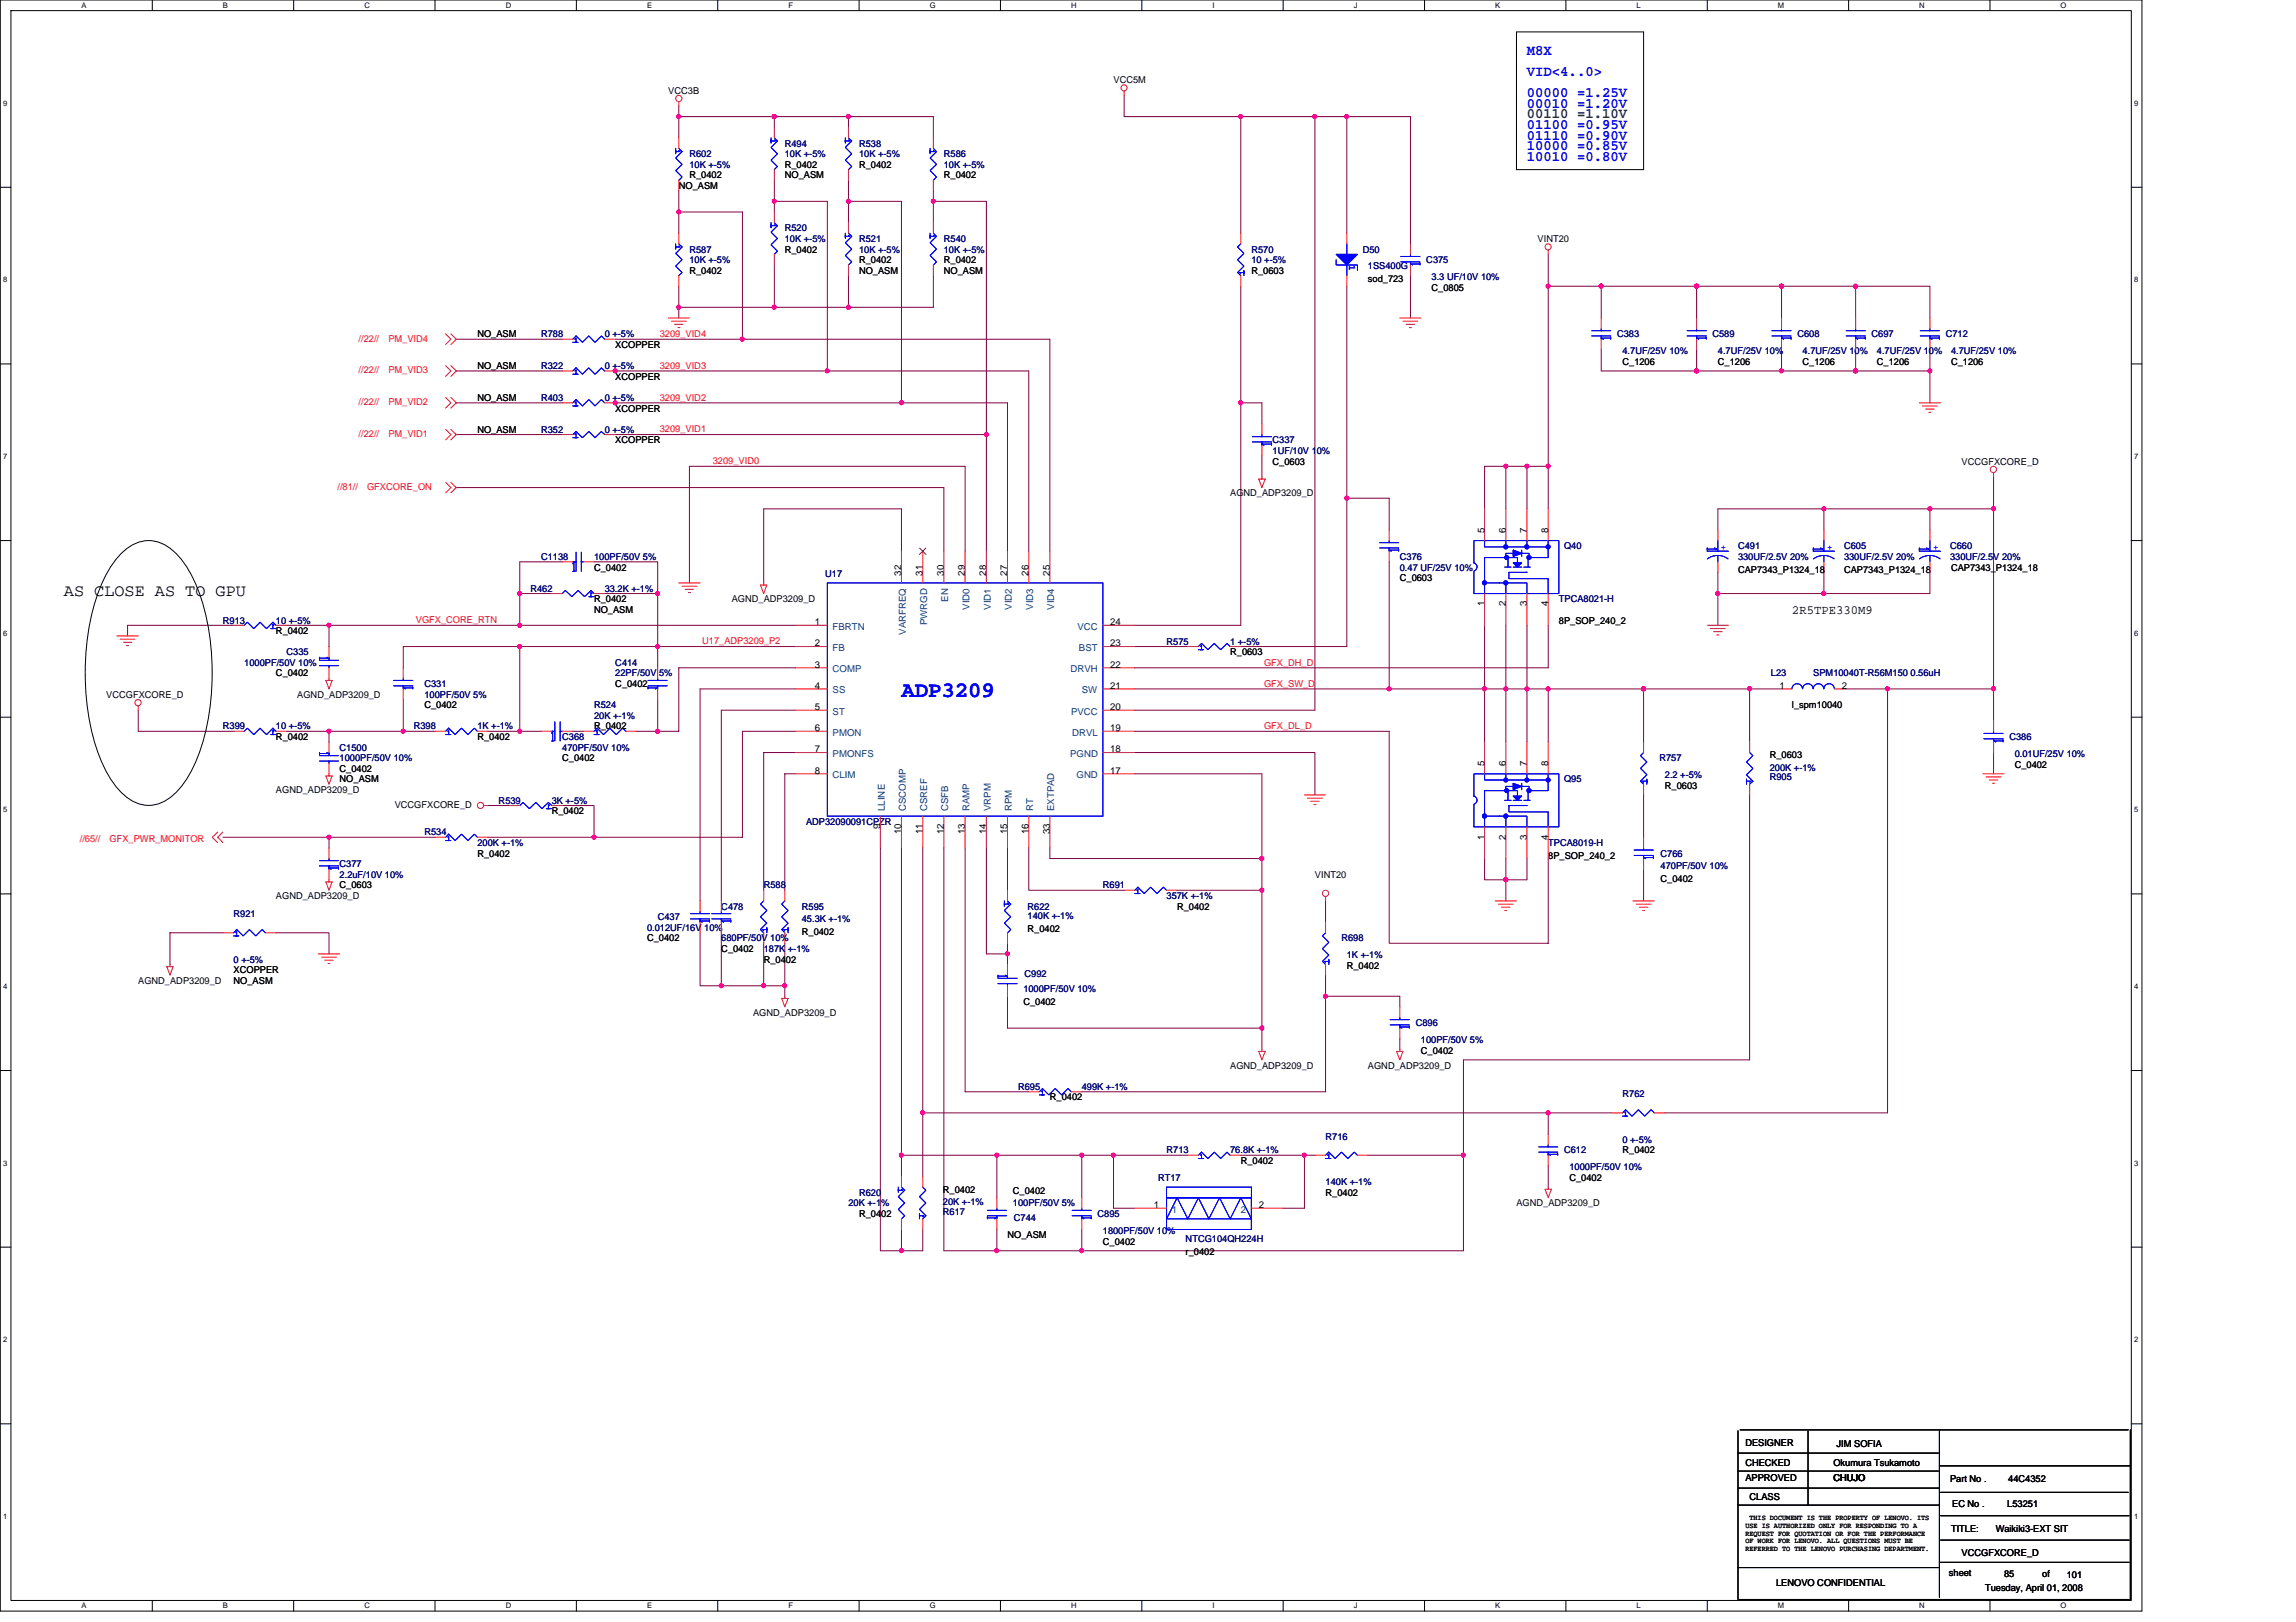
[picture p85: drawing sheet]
<svg xmlns="http://www.w3.org/2000/svg" width="297mm" height="210mm" viewBox="0 0 297 210" stroke-linecap="round" stroke-linejoin="round" font-family="sans-serif">
<defs><g id="words">
<text font-size="2.9" fill="#00f" x="116.6" y="90.2">ADP3209</text>
<text font-size="2.2" x="8.3" y="77.2">AS CLOSE AS TO GPU</text>
<g font-size="1.9" fill="#00f">
<text x="197.5" y="9.8">VID&lt;4..0&gt;</text>
<text x="197.5" y="7.1">M8X</text>
<text x="197.5" y="12.6">00000 =1.25V</text>
<text x="197.5" y="16.7">01100 =0.95V</text>
<text x="197.5" y="13.9">00010 =1.20V</text>
<text x="197.5" y="18.1">01110 =0.90V</text>
<text x="197.5" y="19.5">10000 =0.85V</text>
<text x="197.5" y="20.8">10010 =0.80V</text>
</g>
<text font-size="1.9" fill="#004040" x="197.5" y="15.3">00110 =1.10V</text>
<text font-size="1.6" x="231.8" y="79.5">2R5TPE330M9</text>
<g font-size="1.2">
<text x="144.1" y="10.7">VCC5M</text>
<text x="86.5" y="12.1">VCC3B</text>
<text x="89.2" y="23.1">R_0402</text>
<text x="101.5" y="21.7">R_0402</text>
<text x="101.5" y="23.1">NO_ASM</text>
<text x="111.1" y="21.7">R_0402</text>
<text x="122.1" y="23.1">R_0402</text>
<text x="87.8" y="24.4">NO_ASM</text>
<text x="89.2" y="35.4">R_0402</text>
<text x="101.5" y="32.7">R_0402</text>
<text x="111.1" y="34">R_0402</text>
<text x="111.1" y="35.4">NO_ASM</text>
<text x="122.1" y="34">R_0402</text>
<text x="122.1" y="35.4">NO_ASM</text>
<text x="161.9" y="35.4">R_0603</text>
<text x="198.9" y="31.3">VINT20</text>
<text x="177" y="36.5">sod_723</text>
<text x="185.2" y="37.6">C_0805</text>
<text x="61.8" y="43.6">NO_ASM</text>
<text x="61.8" y="47.8">NO_ASM</text>
<text x="79.6" y="45">XCOPPER</text>
<text x="209.9" y="47.2">C_1206</text>
<text x="222.2" y="47.2">C_1206</text>
<text x="233.2" y="47.2">C_1206</text>
<text x="242.8" y="47.2">C_1206</text>
<text x="252.4" y="47.2">C_1206</text>
<text x="61.8" y="51.9">NO_ASM</text>
<text x="79.6" y="49.1">XCOPPER</text>
<text x="79.6" y="53.3">XCOPPER</text>
<text x="61.8" y="56">NO_ASM</text>
<text x="79.6" y="57.4">XCOPPER</text>
<text x="159.1" y="64.2">AGND_ADP3209_D</text>
<text x="164.6" y="60.1">C_0603</text>
<text x="253.8" y="60.1">VCCGFXCORE_D</text>
<text x="192" y="69" transform="rotate(-90 192 69)">5</text>
<text x="194.8" y="69" transform="rotate(-90 194.8 69)">6</text>
<text x="197.5" y="69" transform="rotate(-90 197.5 69)">7</text>
<text x="200.3" y="69" transform="rotate(-90 200.3 69)">8</text>
<text x="76.9" y="73.8">C_0402</text>
<text x="76.9" y="77.9">R_0402</text>
<text x="94.7" y="77.9">AGND_ADP3209_D</text>
<text x="116.6" y="74.5" transform="rotate(-90 116.6 74.5)">32</text>
<text x="119.4" y="74.5" transform="rotate(-90 119.4 74.5)">31</text>
<text x="122.1" y="74.5" transform="rotate(-90 122.1 74.5)">30</text>
<text x="124.8" y="74.5" transform="rotate(-90 124.8 74.5)">29</text>
<text x="127.6" y="74.5" transform="rotate(-90 127.6 74.5)">28</text>
<text x="130.3" y="74.5" transform="rotate(-90 130.3 74.5)">27</text>
<text x="133.1" y="74.5" transform="rotate(-90 133.1 74.5)">26</text>
<text x="135.8" y="74.5" transform="rotate(-90 135.8 74.5)">25</text>
<text x="181.1" y="75.2">C_0603</text>
<text x="224.9" y="74.1">CAP7343_P1324_18</text>
<text x="238.6" y="74.1">CAP7343_P1324_18</text>
<text x="252.4" y="73.8">CAP7343_P1324_18</text>
<text x="35.7" y="82">R_0402</text>
<text x="76.9" y="79.3">NO_ASM</text>
<text x="105.4" y="80.9">1</text>
<text x="105.4" y="83.7">2</text>
<text x="143.6" y="83.7">23</text>
<text x="143.6" y="80.9">24</text>
<text x="192" y="78.5" transform="rotate(-90 192 78.5)">1</text>
<text x="194.8" y="78.5" transform="rotate(-90 194.8 78.5)">2</text>
<text x="197.5" y="78.5" transform="rotate(-90 197.5 78.5)">3</text>
<text x="200.3" y="78.5" transform="rotate(-90 200.3 78.5)">4</text>
<text x="201.7" y="80.7">8P_SOP_240_2</text>
<text x="35.7" y="87.5">C_0402</text>
<text x="79.6" y="88.9">C_0402</text>
<text x="105.4" y="86.4">3</text>
<text x="105.4" y="89.1">4</text>
<text x="143.6" y="86.4">22</text>
<text x="143.6" y="89.1">21</text>
<text x="159.1" y="84.8">R_0603</text>
<text x="230.2" y="89.1">1</text>
<text x="238.3" y="89.1">2</text>
<text x="13.8" y="90.3">VCCGFXCORE_D</text>
<text x="35.7" y="95.8">R_0402</text>
<text x="38.5" y="90.3">AGND_ADP3209_D</text>
<text x="54.9" y="91.7">C_0402</text>
<text x="61.8" y="95.8">R_0402</text>
<text x="76.9" y="94.4">R_0402</text>
<text x="105.4" y="91.9">5</text>
<text x="105.4" y="94.6">6</text>
<text x="143.6" y="94.6">19</text>
<text x="143.6" y="91.9">20</text>
<text x="231.8" y="91.7">l_spm10040</text>
<text x="43.9" y="99.9">C_0402</text>
<text x="43.9" y="101.3">NO_ASM</text>
<text x="72.7" y="98.5">C_0402</text>
<text x="105.4" y="97.4">7</text>
<text x="105.4" y="100.1">8</text>
<text x="143.6" y="97.4">18</text>
<text x="143.6" y="100.1">17</text>
<text x="192" y="99.2" transform="rotate(-90 192 99.2)">5</text>
<text x="194.8" y="99.2" transform="rotate(-90 194.8 99.2)">6</text>
<text x="197.5" y="99.2" transform="rotate(-90 197.5 99.2)">7</text>
<text x="200.3" y="99.2" transform="rotate(-90 200.3 99.2)">8</text>
<text x="229" y="98.1">R_0603</text>
<text x="260.6" y="99.3">C_0402</text>
<text x="35.7" y="102.6">AGND_ADP3209_D</text>
<text x="51.1" y="104.5">VCCGFXCORE_D</text>
<text x="71.4" y="105.4">R_0402</text>
<text x="113.9" y="107.3" transform="rotate(-90 113.9 107.3)">9</text>
<text x="116.6" y="108" transform="rotate(-90 116.6 108)">10</text>
<text x="119.4" y="108" transform="rotate(-90 119.4 108)">11</text>
<text x="122.1" y="108" transform="rotate(-90 122.1 108)">12</text>
<text x="124.8" y="108" transform="rotate(-90 124.8 108)">13</text>
<text x="127.6" y="108" transform="rotate(-90 127.6 108)">14</text>
<text x="130.3" y="108" transform="rotate(-90 130.3 108)">15</text>
<text x="133.1" y="108" transform="rotate(-90 133.1 108)">16</text>
<text x="135.8" y="108" transform="rotate(-90 135.8 108)">33</text>
<text x="215.4" y="102.1">R_0603</text>
<text x="61.8" y="110.8">R_0402</text>
<text x="170.1" y="113.6">VINT20</text>
<text x="192" y="108.6" transform="rotate(-90 192 108.6)">1</text>
<text x="194.8" y="108.6" transform="rotate(-90 194.8 108.6)">2</text>
<text x="197.5" y="108.6" transform="rotate(-90 197.5 108.6)">3</text>
<text x="200.3" y="108.6" transform="rotate(-90 200.3 108.6)">4</text>
<text x="200.3" y="111.1">8P_SOP_240_2</text>
<text x="35.7" y="116.3">AGND_ADP3209_D</text>
<text x="43.9" y="115">C_0603</text>
<text x="152.3" y="117.7">R_0402</text>
<text x="214.8" y="114.2">C_0402</text>
<text x="30.2" y="125.9">XCOPPER</text>
<text x="83.7" y="121.8">C_0402</text>
<text x="93.3" y="123.2">C_0402</text>
<text x="98.8" y="124.6">R_0402</text>
<text x="103.7" y="121">R_0402</text>
<text x="132.9" y="120.6">R_0402</text>
<text x="174.2" y="125.4">R_0402</text>
<text x="17.9" y="127.3">AGND_ADP3209_D</text>
<text x="30.2" y="127.3">NO_ASM</text>
<text x="97.4" y="131.4">AGND_ADP3209_D</text>
<text x="132.4" y="130">C_0402</text>
<text x="183.8" y="136.4">C_0402</text>
<text x="135.8" y="142.4">R_0402</text>
<text x="159.1" y="138.3">AGND_ADP3209_D</text>
<text x="177" y="138.3">AGND_ADP3209_D</text>
<text x="209.9" y="149.3">R_0402</text>
<text x="122" y="154.3">R_0402</text>
<text x="131" y="154.5">C_0402</text>
<text x="160.5" y="150.6">R_0402</text>
<text x="171.5" y="154.7">R_0402</text>
<text x="203" y="152.8">C_0402</text>
<text x="111.1" y="157.5">R_0402</text>
<text x="130.3" y="160.2">NO_ASM</text>
<text x="142.7" y="161.1">C_0402</text>
<text x="149.3" y="156.3">1</text>
<text x="162.9" y="156.3">2</text>
<text x="196.2" y="156.1">AGND_ADP3209_D</text>
<text x="153.4" y="162.4">r_0402</text>
<text x="225.8" y="187.1">DESIGNER</text>
<text x="225.8" y="189.7">CHECKED</text>
<text x="225.8" y="191.6">APPROVED</text>
<text x="237.2" y="191.6">CHUJO</text>
<text x="237.2" y="189.7">Okumura Tsukamoto</text>
<text x="237.6" y="187.3">JIM SOFIA</text>
<text x="252.3" y="191.8">Part No .</text>
<text x="259.8" y="191.8">44C4352</text>
<text x="226.4" y="194.1">CLASS</text>
<text x="252.6" y="195.1">EC No .</text>
<text x="259.7" y="195.1">L53251</text>
<text x="252.1" y="204">sheet</text>
<text x="252.4" y="198.2">TITLE:</text>
<text x="253.8" y="201.4">VCCGFXCORE_D</text>
<text x="258.2" y="198.2">Waikiki3-EXT SIT</text>
<text x="229.8" y="205.2">LENOVO CONFIDENTIAL</text>
<text x="256.8" y="205.9">Tuesday, April 01, 2008</text>
<text x="259.3" y="204.1">85</text>
<text x="264.2" y="204.1">of</text>
<text x="267.4" y="204.3">101</text>
</g>
<g font-size="1.2" fill="#000080">
<text x="89.2" y="20.3">R602</text>
<text x="89.2" y="21.7">10K +-5%</text>
<text x="101.5" y="19">R494</text>
<text x="101.5" y="20.3">10K +-5%</text>
<text x="111.1" y="19">R538</text>
<text x="111.1" y="20.3">10K +-5%</text>
<text x="122.1" y="20.3">R586</text>
<text x="122.1" y="21.7">10K +-5%</text>
<text x="101.5" y="29.9">R520</text>
<text x="89.2" y="32.7">R587</text>
<text x="89.2" y="34">10K +-5%</text>
<text x="101.5" y="31.3">10K +-5%</text>
<text x="111.1" y="31.3">R521</text>
<text x="111.1" y="32.7">10K +-5%</text>
<text x="122.1" y="31.3">R540</text>
<text x="122.1" y="32.7">10K +-5%</text>
<text x="161.9" y="32.7">R570</text>
<text x="161.9" y="34">10 +-5%</text>
<text x="176.3" y="32.7">D50</text>
<text x="177" y="34.9">1SS400G</text>
<text x="184.5" y="34">C375</text>
<text x="185.2" y="36.2">3.3 UF/10V 10%</text>
<text x="70" y="43.6">R788</text>
<text x="70" y="47.8">R322</text>
<text x="78.2" y="43.6">0 +-5%</text>
<text x="78.2" y="47.8">0 +-5%</text>
<text x="209.2" y="43.6">C383</text>
<text x="209.9" y="45.8">4.7UF/25V 10%</text>
<text x="221.5" y="43.6">C589</text>
<text x="222.2" y="45.8">4.7UF/25V 10%</text>
<text x="232.5" y="43.6">C608</text>
<text x="233.2" y="45.8">4.7UF/25V 10%</text>
<text x="242.1" y="43.6">C697</text>
<text x="242.8" y="45.8">4.7UF/25V 10%</text>
<text x="251.7" y="43.6">C712</text>
<text x="252.4" y="45.8">4.7UF/25V 10%</text>
<text x="70" y="51.9">R403</text>
<text x="78.2" y="51.9">0 +-5%</text>
<text x="70" y="56">R352</text>
<text x="78.2" y="56">0 +-5%</text>
<text x="164.6" y="57.4">C337</text>
<text x="164.6" y="58.7">1UF/10V 10%</text>
<text x="202.3" y="71.1">Q40</text>
<text x="224.9" y="71.1">C491</text>
<text x="238.6" y="71.1">C605</text>
<text x="252.3" y="71.1">C660</text>
<text x="68.6" y="76.6">R462</text>
<text x="70" y="72.5">C1138</text>
<text x="76.9" y="72.5">100PF/50V 5%</text>
<text x="78.2" y="76.6">33.2K +-1%</text>
<text x="106.8" y="74.6">U17</text>
<text x="181.1" y="72.5">C376</text>
<text x="181.1" y="73.8">0.47 UF/25V 10%</text>
<text x="201.7" y="77.9">TPCA8021-H</text>
<text x="224.9" y="72.5">330UF/2.5V 20%</text>
<text x="238.6" y="72.5">330UF/2.5V 20%</text>
<text x="252.3" y="72.5">330UF/2.5V 20%</text>
<text x="28.8" y="80.7">R913</text>
<text x="35.7" y="80.7">10 +-5%</text>
<text x="150.9" y="83.4">R575</text>
<text x="159.1" y="83.4">1 +-5%</text>
<text x="31.6" y="86.2">1000PF/50V 10%</text>
<text x="37.1" y="84.8">C335</text>
<text x="54.9" y="88.9">C331</text>
<text x="79.6" y="86.2">C414</text>
<text x="79.6" y="87.5">22PF/50V 5%</text>
<text x="229.1" y="87.5">L23</text>
<text x="234.6" y="87.5">SPM10040T-R56M150 0.56uH</text>
<text x="28.8" y="94.4">R399</text>
<text x="35.7" y="94.4">10 +-5%</text>
<text x="53.5" y="94.4">R398</text>
<text x="54.9" y="90.3">100PF/50V 5%</text>
<text x="61.8" y="94.4">1K +-1%</text>
<text x="72.7" y="95.8">C368</text>
<text x="76.9" y="91.7">R524</text>
<text x="76.9" y="93">20K +-1%</text>
<text x="260" y="95.8">C386</text>
<text x="43.9" y="97.1">C1500</text>
<text x="43.9" y="98.5">1000PF/50V 10%</text>
<text x="72.7" y="97.1">470PF/50V 10%</text>
<text x="202.3" y="101.3">Q95</text>
<text x="214.7" y="98.5">R757</text>
<text x="215.4" y="100.7">2.2 +-5%</text>
<text x="229" y="101">R905</text>
<text x="229" y="99.7">200K +-1%</text>
<text x="260.6" y="98">0.01UF/25V 10%</text>
<text x="64.5" y="104">R539</text>
<text x="71.4" y="104">3K +-5%</text>
<text x="104.3" y="106.7">ADP32090091CPZR</text>
<text x="43.9" y="112.2">C377</text>
<text x="43.9" y="113.6">2.2uF/10V 10%</text>
<text x="54.9" y="108.1">R534</text>
<text x="61.8" y="109.5">200K +-1%</text>
<text x="200.3" y="109.5">TPCA8019-H</text>
<text x="214.8" y="110.8">C766</text>
<text x="214.8" y="112.5">470PF/50V 10%</text>
<text x="30.2" y="118.7">R921</text>
<text x="85.1" y="119.1">C437</text>
<text x="93.3" y="117.7">C478</text>
<text x="98.8" y="115">R588</text>
<text x="103.7" y="117.7">R595</text>
<text x="103.7" y="119.4">45.3K +-1%</text>
<text x="132.9" y="117.7">R622</text>
<text x="132.9" y="119">140K +-1%</text>
<text x="142.7" y="115">R691</text>
<text x="150.9" y="116.3">357K +-1%</text>
<text x="30.2" y="124.6">0 +-5%</text>
<text x="83.7" y="120.5">0.012UF/16V 10%</text>
<text x="93.3" y="121.8">680PF/50V 10%</text>
<text x="98.8" y="123.2">187K +-1%</text>
<text x="173.5" y="121.8">R698</text>
<text x="174.2" y="124">1K +-1%</text>
<text x="132.4" y="128.4">1000PF/50V 10%</text>
<text x="132.5" y="126.5">C992</text>
<text x="183.2" y="132.8">C896</text>
<text x="183.8" y="135">100PF/50V 5%</text>
<text x="131.7" y="141">R695</text>
<text x="140" y="141">499K +-1%</text>
<text x="209.9" y="142">R762</text>
<text x="150.9" y="149.3">R713</text>
<text x="159.1" y="149.3">76.8K +-1%</text>
<text x="171.5" y="147.5">R716</text>
<text x="202.3" y="149.3">C612</text>
<text x="209.9" y="147.9">0 +-5%</text>
<text x="111.1" y="154.7">R620</text>
<text x="122" y="156">20K +-1%</text>
<text x="149.8" y="152.8">RT17</text>
<text x="171.5" y="153.4">140K +-1%</text>
<text x="203" y="151.4">1000PF/50V 10%</text>
<text x="109.8" y="156.1">20K +-1%</text>
<text x="122" y="157.2">R617</text>
<text x="131" y="156.1">100PF/50V 5%</text>
<text x="131.2" y="158">C744</text>
<text x="142" y="157.5">C895</text>
<text x="142.7" y="159.7">1800PF/50V 10%</text>
<text x="153.4" y="160.8">NTCG104QH224H</text>
</g>
<g font-size="1.2" fill="#00f">
<text x="174.6" y="34.3" transform="rotate(90 174.6 34.3)">1</text>
<text x="222.6" y="71.2">+</text>
<text x="236.4" y="71.2">+</text>
<text x="250.1" y="71.2">+</text>
</g>
<g font-size="1.2" fill="#f00">
<text x="46.4" y="44.2">//22//</text>
<text x="50.2" y="44.2">PM_VID4</text>
<text x="85.4" y="43.6">3209_VID4</text>
<text x="85.4" y="47.7">3209_VID3</text>
<text x="46.4" y="52.4">//22//</text>
<text x="46.4" y="48.3">//22//</text>
<text x="50.2" y="52.4">PM_VID2</text>
<text x="50.2" y="48.3">PM_VID3</text>
<text x="85.4" y="51.9">3209_VID2</text>
<text x="46.4" y="56.5">//22//</text>
<text x="50.2" y="56.5">PM_VID1</text>
<text x="85.4" y="56">3209_VID1</text>
<text x="43.7" y="63.4">//81//</text>
<text x="47.5" y="63.4">GFXCORE_ON</text>
<text x="92.2" y="60.1">3209_VID0</text>
<text x="53.8" y="80.6">VGFX_CORE_RTN</text>
<text x="90.8" y="83.4">U17_ADP3209_P2</text>
<text x="163.5" y="86.1">GFX_DH_D</text>
<text x="163.5" y="88.9">GFX_SW_D</text>
<text x="163.5" y="94.4">GFX_DL_D</text>
<text x="10.3" y="108.9">//65//</text>
<text x="14.2" y="108.9">GFX_PWR_MONITOR</text>
</g>
<g font-size="1.2" fill="#004080">
<text x="122.7" y="77.9" transform="rotate(-90 122.7 77.9)">EN</text>
<text x="107.7" y="81.5">FBRTN</text>
<text x="117.2" y="82.1" transform="rotate(-90 117.2 82.1)">VARFREQ</text>
<text x="119.9" y="80.9" transform="rotate(-90 119.9 80.9)">PWRGD</text>
<text x="125.4" y="78.9" transform="rotate(-90 125.4 78.9)">VID0</text>
<text x="128.2" y="78.9" transform="rotate(-90 128.2 78.9)">VID1</text>
<text x="130.9" y="78.9" transform="rotate(-90 130.9 78.9)">VID2</text>
<text x="133.7" y="78.9" transform="rotate(-90 133.7 78.9)">VID3</text>
<text x="136.4" y="78.9" transform="rotate(-90 136.4 78.9)">VID4</text>
<text x="139.4" y="81.5">VCC</text>
<text x="107.7" y="84.2">FB</text>
<text x="107.7" y="87">COMP</text>
<text x="107.7" y="89.7">SS</text>
<text x="138.5" y="87">DRVH</text>
<text x="139.6" y="84.2">BST</text>
<text x="140" y="89.7">SW</text>
<text x="107.7" y="92.5">ST</text>
<text x="107.7" y="95.2">PMON</text>
<text x="138.6" y="92.5">PVCC</text>
<text x="138.7" y="95.2">DRVL</text>
<text x="107.7" y="98">PMONFS</text>
<text x="107.7" y="100.7">CLIM</text>
<text x="138.4" y="98">PGND</text>
<text x="139.3" y="100.7">GND</text>
<text x="114.5" y="104.9" transform="rotate(-90 114.5 104.9)">LLINE</text>
<text x="117.2" y="104.9" transform="rotate(-90 117.2 104.9)">CSCOMP</text>
<text x="119.9" y="104.9" transform="rotate(-90 119.9 104.9)">CSREF</text>
<text x="122.7" y="104.9" transform="rotate(-90 122.7 104.9)">CSFB</text>
<text x="125.4" y="104.9" transform="rotate(-90 125.4 104.9)">RAMP</text>
<text x="128.2" y="104.9" transform="rotate(-90 128.2 104.9)">VRPM</text>
<text x="130.9" y="104.9" transform="rotate(-90 130.9 104.9)">RPM</text>
<text x="133.7" y="104.9" transform="rotate(-90 133.7 104.9)">RT</text>
<text x="136.4" y="104.9" transform="rotate(-90 136.4 104.9)">EXTPAD</text>
<text x="151.6" y="156.9">1</text>
<text x="160.5" y="156.9">2</text>
</g>
<g font-size="1">
<text x="10.6" y="1">A</text>
<text x="28.8" y="1">B</text>
<text x="47.1" y="1">C</text>
<text x="65.4" y="1">D</text>
<text x="83.7" y="1">E</text>
<text x="102" y="1">F</text>
<text x="120.3" y="1">G</text>
<text x="138.6" y="1">H</text>
<text x="156.9" y="1">I</text>
<text x="175.2" y="1">J</text>
<text x="193.4" y="1">K</text>
<text x="211.7" y="1">L</text>
<text x="230" y="1">M</text>
<text x="248.3" y="1">N</text>
<text x="266.6" y="1">O</text>
<text x=".4" y="13.7">9</text>
<text x="276.1" y="13.7">9</text>
<text x=".4" y="36.6">8</text>
<text x="276.1" y="36.6">8</text>
<text x=".4" y="59.4">7</text>
<text x="276.1" y="59.4">7</text>
<text x=".4" y="82.3">6</text>
<text x="276.1" y="82.3">6</text>
<text x=".4" y="105.1">5</text>
<text x="276.1" y="105.1">5</text>
<text x=".4" y="128">4</text>
<text x="276.1" y="128">4</text>
<text x=".4" y="150.9">3</text>
<text x="276.1" y="150.9">3</text>
<text x=".4" y="173.7">2</text>
<text x="276.1" y="173.7">2</text>
<text x=".4" y="196.6">1</text>
<text x="225.8" y="197.7">USE IS AUTHORIZED ONLY FOR RESPONDING TO A</text>
<text x="226.3" y="196.7">THIS DOCUMENT IS THE PROPERTY OF LENOVO. ITS</text>
<text x="276.1" y="196.6">1</text>
<text x="225.8" y="198.7">REQUEST FOR QUOTATION OR FOR THE PERFORMANCE</text>
<text x="225.8" y="199.7">OF WORK FOR LENOVO. ALL QUESTIONS MUST BE</text>
<text x="225.8" y="200.7">REFERRED TO THE LENOVO PURCHASING DEPARTMENT.</text>
<text x="10.6" y="208.2">A</text>
<text x="28.8" y="208.2">B</text>
<text x="47.1" y="208.2">C</text>
<text x="65.4" y="208.2">D</text>
<text x="83.7" y="208.2">E</text>
<text x="102" y="208.2">F</text>
<text x="120.3" y="208.2">G</text>
<text x="138.6" y="208.2">H</text>
<text x="156.9" y="208.2">I</text>
<text x="175.2" y="208.2">J</text>
<text x="193.4" y="208.2">K</text>
<text x="211.7" y="208.2">L</text>
<text x="230" y="208.2">M</text>
<text x="248.3" y="208.2">N</text>
<text x="266.6" y="208.2">O</text>
</g>
</g></defs>
<path d="M0 0h277.1v208.5h-277.1zM1.4 1.4h274.3v205.7h-274.3z" fill="none" stroke="#000" stroke-width=".13"/>
<g fill="#fff">
<path d="M10.6 .1h.6v1.1h-.6z"/>
<path d="M10.6 207.3h.6v1.1h-.6z"/>
</g>
<path d="M19.7 0v1.4M19.7 207.1v1.4" fill="none" stroke="#000" stroke-width=".13"/>
<g fill="#fff">
<path d="M28.8 .1h.7v1.1h-.7z"/>
<path d="M28.8 207.3h.7v1.1h-.7z"/>
</g>
<path d="M38 0v1.4M38 207.1v1.4" fill="none" stroke="#000" stroke-width=".13"/>
<g fill="#fff">
<path d="M47.1 .1h.7v1.1h-.7z"/>
<path d="M47.1 207.3h.7v1.1h-.7z"/>
</g>
<path d="M56.3 0v1.4M56.3 207.1v1.4" fill="none" stroke="#000" stroke-width=".13"/>
<g fill="#fff">
<path d="M65.4 .1h.7v1.1h-.7z"/>
<path d="M65.4 207.3h.7v1.1h-.7z"/>
</g>
<path d="M74.6 0v1.4M74.6 207.1v1.4" fill="none" stroke="#000" stroke-width=".13"/>
<g fill="#fff">
<path d="M83.7 .1h.7v1.1h-.7z"/>
<path d="M83.7 207.3h.7v1.1h-.7z"/>
</g>
<path d="M92.9 0v1.4M92.9 207.1v1.4" fill="none" stroke="#000" stroke-width=".13"/>
<g fill="#fff">
<path d="M102 .1h.6v1.1h-.6z"/>
<path d="M102 207.3h.6v1.1h-.6z"/>
</g>
<path d="M111.1 0v1.4M111.1 207.1v1.4" fill="none" stroke="#000" stroke-width=".13"/>
<g fill="#fff">
<path d="M120.3 .1h.7v1.1h-.7z"/>
<path d="M120.3 207.3h.7v1.1h-.7z"/>
</g>
<path d="M129.4 0v1.4M129.4 207.1v1.4" fill="none" stroke="#000" stroke-width=".13"/>
<g fill="#fff">
<path d="M138.6 .1h.7v1.1h-.7z"/>
<path d="M138.6 207.3h.7v1.1h-.7z"/>
</g>
<path d="M147.7 0v1.4M147.7 207.1v1.4" fill="none" stroke="#000" stroke-width=".13"/>
<g fill="#fff">
<path d="M156.9 .1h.2v1.1h-.2z"/>
<path d="M156.9 207.3h.2v1.1h-.2z"/>
</g>
<path d="M166 0v1.4M166 207.1v1.4" fill="none" stroke="#000" stroke-width=".13"/>
<g fill="#fff">
<path d="M175.2 .1h.4v1.1h-.4z"/>
<path d="M175.2 207.3h.4v1.1h-.4z"/>
</g>
<path d="M184.3 0v1.4M184.3 207.1v1.4" fill="none" stroke="#000" stroke-width=".13"/>
<g fill="#fff">
<path d="M193.4 .1h.7v1.1h-.7z"/>
<path d="M193.4 207.3h.7v1.1h-.7z"/>
</g>
<path d="M202.6 0v1.4M202.6 207.1v1.4" fill="none" stroke="#000" stroke-width=".13"/>
<g fill="#fff">
<path d="M211.7 .1h.6v1.1h-.6z"/>
<path d="M211.7 207.3h.6v1.1h-.6z"/>
</g>
<path d="M220.9 0v1.4M220.9 207.1v1.4" fill="none" stroke="#000" stroke-width=".13"/>
<g fill="#fff">
<path d="M230 .1h.8v1.1h-.8z"/>
<path d="M230 207.3h.8v1.1h-.8z"/>
</g>
<path d="M239.2 0v1.4M239.2 207.1v1.4" fill="none" stroke="#000" stroke-width=".13"/>
<g fill="#fff">
<path d="M248.3 .1h.7v1.1h-.7z"/>
<path d="M248.3 207.3h.7v1.1h-.7z"/>
</g>
<path d="M257.4 0v1.4M257.4 207.1v1.4" fill="none" stroke="#000" stroke-width=".13"/>
<g fill="#fff">
<path d="M266.6 .1h.8v1.1h-.8z"/>
<path d="M266.6 207.3h.8v1.1h-.8z"/>
<path d="M.4 12.8h.5v1.1h-.5z"/>
<path d="M276.1 12.8h.5v1.1h-.5z"/>
<path d="M.4 35.7h.5v1.1h-.5z"/>
<path d="M276.1 35.7h.5v1.1h-.5z"/>
</g>
<path d="M0 24.2h1.4M275.7 24.2h1.4" fill="none" stroke="#000" stroke-width=".13"/>
<g fill="#fff">
<path d="M.4 58.5h.5v1.1h-.5z"/>
<path d="M276.1 58.5h.5v1.1h-.5z"/>
</g>
<path d="M0 47.1h1.4M275.7 47.1h1.4" fill="none" stroke="#000" stroke-width=".13"/>
<g fill="#fff">
<path d="M.4 81.4h.5v1.1h-.5z"/>
<path d="M276.1 81.4h.5v1.1h-.5z"/>
</g>
<path d="M0 70h1.4M275.7 70h1.4" fill="none" stroke="#000" stroke-width=".13"/>
<g fill="#fff">
<path d="M.4 104.2h.5v1.1h-.5z"/>
<path d="M276.1 104.2h.5v1.1h-.5z"/>
</g>
<path d="M0 92.8h1.4M275.7 92.8h1.4" fill="none" stroke="#000" stroke-width=".13"/>
<g fill="#fff">
<path d="M.4 127.1h.5v1.1h-.5z"/>
<path d="M276.1 127.1h.5v1.1h-.5z"/>
</g>
<path d="M0 115.7h1.4M275.7 115.7h1.4" fill="none" stroke="#000" stroke-width=".13"/>
<g fill="#fff">
<path d="M.4 150h.5v1.1h-.5z"/>
<path d="M276.1 150h.5v1.1h-.5z"/>
</g>
<path d="M0 138.5h1.4M275.7 138.5h1.4" fill="none" stroke="#000" stroke-width=".13"/>
<g fill="#fff">
<path d="M.4 172.8h.5v1.1h-.5z"/>
<path d="M276.1 172.8h.5v1.1h-.5z"/>
</g>
<path d="M0 161.4h1.4M275.7 161.4h1.4" fill="none" stroke="#000" stroke-width=".13"/>
<g fill="#fff">
<path d="M.4 195.7h.5v1.1h-.5z"/>
<path d="M276.1 195.7h.5v1.1h-.5z"/>
</g>
<g fill="none" stroke="#000" stroke-width=".13">
<path d="M196.2 4.1h16.4v17.8h-16.4zM15.8 71.5a4.5 4.5 0 0 1 6.8 0 15.4 15.4 0 0 1 3.7 6.9 32.6 32.6 0 0 1-1 20.2 9.8 9.8 0 0 1-4.3 5.2 4.5 4.5 0 0 1-5.2-1.1 15.4 15.4 0 0 1-3.7-7 32.7 32.7 0 0 1 1-20.1 12.5 12.5 0 0 1 2.7-4.1zM0 184.3h1.4M224.8 188h26M224.8 190.4h26M224.8 192.6h26.1M224.8 194.8h26.1M224.8 185.2v21.8M225.1 185h50.2M233.9 185.2v9.6M250.9 185.2v21.5M250.9 189.7h24.7"/>
<path d="M251.1 196.2h24.4M251.1 193.1h24.2M251.1 199.3h24.4M275.6 185v22M275.7 184.3h1.4M224.8 202.9h26.1M225 207h50.5M250.9 202.2h24.6"/>
</g>
<g fill="none" stroke="#800040" stroke-width=".13">
<path d="M87.8 13.7v4.1M87.8 15.1h12.4M100.2 15.1h9.6v1.4M100.2 15.1v1.4M109.8 15.1h11v2.7M145.4 12.3v2.8h15.1M160.5 15.1h9.6v76.8h-23.3M160.5 15.1v15.1M170.1 15.1h12.4v16.5M174.2 15.1v15.1M87.8 24.7v5.5M87.8 37v4.1"/>
<path d="M87.8 27.4h8.3v16.5M100.2 26.1h6.8v21.9M100.2 23.3v4.1M100.2 34.3v5.5M109.8 26.1h6.8v26M109.8 23.3v5.5M109.8 35.7v4.1M120.8 26.1h6.8v45.2M120.8 35.7v4.1h-33M120.8 24.7v4.1M160.5 37v43.9h-13.7M174.2 37v46.7h-13.7"/>
<path d="M182.5 35.7v5.4M200.3 32.9v32.9M200.3 37h49.4v4.1M207.2 37v4.1M219.5 37v4.1M230.5 37v4.1M240.1 37v4.1M59 56.2h13.7M59 52.1h13.7M59 48h13.7M59 43.9h13.7M79.6 56.2h48"/>
<path d="M79.6 52.1h50.7v19.2M79.6 48h53.5v23.3M79.6 43.9h56.2v27.4M160.5 52.1h2.8v2.8M163.3 59v2.7M207.2 45.3v2.7h42.5M219.5 45.3v2.7M230.5 45.3v2.7M240.1 45.3v2.7M249.7 45.3v6.8M59 63.1h63.1v8.2M67.2 76.8h4.2"/>
<path d="M72.7 72.7h-5.5v8.2M76.9 72.7h8.2v4.1M78.2 76.8h6.9M85.1 76.8v9.6M116.6 71.3v-5.5h-17.8v9.6M124.9 71.3v-11h-35.7v15.1M174.2 64.5h5.5v4.1M179.7 72.7v16.5M194.8 60.3v5.5M197.5 60.3v5.5M200.3 60.3h-8.2v5.5M222.2 74.1v2.7h13.8"/>
<path d="M222.2 76.8v4.1M236 65.8v2.8M236 74.1v2.7M249.7 65.8v2.8M249.7 74.1v2.7h-13.7M257.9 65.8h-35.7v2.8M257.9 61.7v31.6M17.9 91.9v2.7h12.3M30.2 80.9h-13.7v1.4M37.1 94.6h15.1M37.1 80.9h5.5M42.6 94.6v1.4"/>
<path d="M52.2 90.5v4.1h4.1M63.1 94.6h6.9M67.2 80.9h-24.6v2.8M67.2 80.9h35.7M67.2 83.7v10.9M74.1 94.6h1.4M82.3 94.6h2.8M102.9 86.4h-15.1v8.2h-2.7v-4.1M102.9 89.2h-12.3v27.4M102.9 91.9h-9.6v24.7M102.9 94.6h-6.8v13.8h-33M102.9 97.4h-4.1v17.8"/>
<path d="M102.9 83.7h-50.7v2.7M146.8 94.6h32.9v27.5h20.6v-11M146.8 97.4h23.3v5.5M146.8 89.2h83.7M146.8 83.7h6.9M192.1 80.9v15.1M194.8 80.9v15.1M197.5 80.9v15.1M200.3 80.9v5.5h-53.5M200.3 89.2v6.8M212.6 89.2v6.8M226.4 89.2v6.8"/>
<path d="M238.7 89.2h19.2M244.2 89.2v54.8h-28.8M257.9 97.4v2.7M28.8 108.4h27.5M42.6 108.4v1.3M63.1 104.2h2.8M72.7 104.2h4.2v4.2M102.9 100.1h-1.4v15.1M113.9 109.7v52.2h5.5v-2.8M116.6 109.7v42.6M119.4 109.7v42.6M124.9 109.7v31.6h8.2"/>
<path d="M127.6 109.7v13.7h2.7M130.3 109.7v5.5M133.1 109.7v5.5h12.3M135.8 109.7v1.4h27.5M146.8 100.1h16.5v35.7M152.3 115.2h11M171.5 116.6v2.7M192.1 111.1v2.8h5.4v-2.8M194.8 111.1v5.5M212.6 102.9v5.5M212.6 112.5v4.1M226.4 102.9v34.3h-37.1v24.7h-67.2v-52.2"/>
<path d="M28.8 120.7h-6.8v4.1M35.7 120.7h6.9v2.7M90.6 120.7v6.9h2.7M93.3 127.6h8.2M93.3 120.7v6.9M98.8 122.1v5.5M101.5 122.1v6.8M130.3 122.1v2.7M130.3 128.9v4.2h33M171.5 128.9h9.6v1.4M171.5 126.2v15.1h-31.5M181.1 134.4v1.4"/>
<path d="M116.6 159.1v2.8M116.6 149.5h37.1M119.4 144h89.1M129 149.5v5.5M129 159.1v2.8M140 149.5v5.5M140 159.1v2.8M144.1 149.5v6.9h2.7M160.5 149.5h9.6M168.8 149.5v6.9h-2.8M177 149.5h12.3M200.3 144v2.8"/>
<path d="M200.3 150.9v2.7"/>
</g>
<g fill="#f0f" stroke="#f0f" stroke-width=".13">
<circle cx="87.8" cy="27.4" r=".27"/>
<circle cx="42.5" cy="108.3" r=".27"/>
<circle cx="101.5" cy="127.6" r=".27"/>
<circle cx="212.6" cy="89.1" r=".27"/>
<circle cx="226.3" cy="89.1" r=".27"/>
<circle cx="116.6" cy="52.1" r=".27"/>
<circle cx="87.8" cy="15.1" r=".27"/>
<circle cx="116.6" cy="161.8" r=".27"/>
<circle cx="129" cy="149.5" r=".27"/>
<circle cx="139.9" cy="149.5" r=".27"/>
<circle cx="100.2" cy="26" r=".27"/>
<circle cx="109.8" cy="39.8" r=".27"/>
<circle cx="100.2" cy="39.8" r=".27"/>
<circle cx="127.6" cy="56.2" r=".27"/>
<circle cx="200.3" cy="37" r=".27"/>
<circle cx="207.1" cy="37" r=".27"/>
<circle cx="200.3" cy="60.3" r=".27"/>
<circle cx="109.8" cy="15.1" r=".27"/>
<circle cx="100.2" cy="15.1" r=".27"/>
<circle cx="160.5" cy="15.1" r=".27"/>
<circle cx="170.1" cy="15.1" r=".27"/>
<circle cx="174.2" cy="15.1" r=".27"/>
<circle cx="107" cy="48" r=".27"/>
<circle cx="174.2" cy="64.5" r=".27"/>
<circle cx="179.7" cy="89.1" r=".27"/>
<circle cx="171.5" cy="128.9" r=".27"/>
<circle cx="129" cy="161.8" r=".27"/>
<circle cx="194.8" cy="60.3" r=".27"/>
<circle cx="168.7" cy="149.5" r=".27"/>
<circle cx="219.5" cy="37" r=".27"/>
<circle cx="230.5" cy="37" r=".27"/>
<circle cx="240.1" cy="37" r=".27"/>
<circle cx="144" cy="149.5" r=".27"/>
<circle cx="219.5" cy="48" r=".27"/>
<circle cx="230.5" cy="48" r=".27"/>
<circle cx="240.1" cy="48" r=".27"/>
<circle cx="249.7" cy="48" r=".27"/>
<circle cx="249.7" cy="65.8" r=".27"/>
<circle cx="244.2" cy="89.1" r=".27"/>
<circle cx="257.9" cy="65.8" r=".27"/>
<circle cx="235.9" cy="65.8" r=".27"/>
<circle cx="222.2" cy="76.8" r=".27"/>
<circle cx="235.9" cy="76.8" r=".27"/>
<circle cx="194.8" cy="113.8" r=".27"/>
<circle cx="192" cy="89.1" r=".27"/>
<circle cx="194.8" cy="89.1" r=".27"/>
<circle cx="197.5" cy="89.1" r=".27"/>
<circle cx="200.3" cy="89.1" r=".27"/>
<circle cx="120.7" cy="26" r=".27"/>
<circle cx="139.9" cy="161.8" r=".27"/>
<circle cx="189.3" cy="149.5" r=".27"/>
<circle cx="130.3" cy="123.4" r=".27"/>
<circle cx="67.2" cy="83.7" r=".27"/>
<circle cx="67.2" cy="94.6" r=".27"/>
<circle cx="85.1" cy="94.6" r=".27"/>
<circle cx="257.9" cy="89.1" r=".27"/>
<circle cx="163.2" cy="111.1" r=".27"/>
<circle cx="163.2" cy="133" r=".27"/>
<circle cx="163.2" cy="115.2" r=".27"/>
<circle cx="116.6" cy="149.5" r=".27"/>
<circle cx="119.4" cy="144" r=".27"/>
<circle cx="200.3" cy="144" r=".27"/>
<circle cx="98.8" cy="127.6" r=".27"/>
<circle cx="109.8" cy="26" r=".27"/>
<circle cx="197.5" cy="60.3" r=".27"/>
<circle cx="87.8" cy="39.8" r=".27"/>
<circle cx="85.1" cy="83.7" r=".27"/>
<circle cx="42.5" cy="80.9" r=".27"/>
<circle cx="67.2" cy="76.8" r=".27"/>
<circle cx="85.1" cy="76.8" r=".27"/>
<circle cx="93.3" cy="127.6" r=".27"/>
<circle cx="76.8" cy="108.3" r=".27"/>
<circle cx="67.2" cy="80.9" r=".27"/>
<circle cx="52.2" cy="94.6" r=".27"/>
<circle cx="42.5" cy="94.6" r=".27"/>
<circle cx="160.5" cy="52.1" r=".27"/>
<circle cx="96" cy="43.9" r=".27"/>
<circle cx="79.6" cy="48" r=".27"/>
<circle cx="79.6" cy="52.1" r=".27"/>
</g>
<g fill="none" stroke="#f00" stroke-width=".13">
<path d="M87.8 13.2v.5M87.8 17.8v1.4M100.2 16.5v1.3M109.8 16.5v1.3M120.8 17.8v1.4M145.4 11.8v.5M87.8 23.3v1.4M87.8 30.2v1.4M87.8 35.7v1.3M100.2 21.9v1.4M100.2 27.4v1.4M100.2 32.9v1.4"/>
<path d="M109.8 21.9v1.4M109.8 28.8v1.4M109.8 34.3v1.4M120.8 23.3v1.4M120.8 28.8v1.4M120.8 34.3v1.4M160.5 30.2v1.4M160.5 35.7v1.3M174.2 30.2v1.4M174.2 35.7v1.3M182.5 31.6v1.3M182.5 34.3v1.4"/>
<path d="M200.3 32.4v.5M57.7 55.6l.6 .6-.6 .7M57.7 51.4l.6 .7-.6 .7M57.7 47.3l.6 .7-.6 .7M57.7 43.2l.6 .7-.6 .7M58.3 55.6l.7 .6-.7 .7M58.3 51.4l.7 .7-.7 .7M58.3 47.3l.7 .7-.7 .7M58.3 43.2l.7 .7-.7 .7M72.7 52.1h1.4M72.7 43.9h1.4M72.7 48h1.4"/>
<path d="M72.7 56.2h1.4M78.2 52.1h1.4M78.2 43.9h1.4M78.2 48h1.4M78.2 56.2h1.4M86.5 41.1h2.7M86.9 41.6h1.9M87.3 42h1.1M87.7 42.4h.3M163.3 54.9v1.3M163.3 57.6v1.4M181.1 41.1h2.7"/>
<path d="M181.5 41.6h1.9M181.9 42h1.1M182.3 42.4h.3M207.2 41.1v1.4M207.2 43.9v1.4M219.5 41.1v1.4M219.5 43.9v1.4M230.5 41.1v1.4M230.5 43.9v1.4M240.1 41.1v1.4M240.1 43.9v1.4M248.3 52.1h2.8"/>
<path d="M248.7 52.5h1.9M249.1 52.9h1.1M249.5 53.4h.3M249.7 41.1v1.4M249.7 43.9v1.4M57.7 62.4l.6 .7-.6 .7M58.3 62.4l.7 .7-.7 .7M71.4 76.8h1.3M72.7 72.7h1.4M75.5 72.7h1.4M76.9 76.8h1.3M87.8 75.4h2.8"/>
<path d="M88.2 75.9h2M88.6 76.3h1.1M89.1 76.7h.2M98.4 75.7h.8l-.4 1.1zM98.8 75.4v.3M116.6 71.3v4.1M119.4 71.3v4.1M122.1 71.3v4.1M124.9 71.3v4.1M127.6 71.3v4.1M130.3 71.3v4.1M133.1 71.3v4.1"/>
<path d="M135.8 71.3v4.1M162.9 62h.8l-.4 1.1zM163.3 61.7v.3M179.7 68.6v1.4M179.7 71.3v1.4M192.1 65.8v4.2M192.1 76.8v4.1M194.8 65.8v4.2M194.8 76.8v4.1M197.5 65.8v4.2M197.5 76.8v4.1M200.3 65.8v4.2"/>
<path d="M200.3 76.8v4.1M222.2 68.6v1.4M222.2 72.7v1.4M236 68.6v1.4M236 72.7v1.4M249.7 68.6v1.4M249.7 72.7v1.4M257.9 61.2v.5M15.1 82.3h2.8M15.5 82.7h2M16 83.1h1.1M16.4 83.5h.2"/>
<path d="M17.9 91.4v.5M30.2 80.9h1.4M30.2 94.6h1.4M35.7 80.9h1.4M35.7 94.6h1.4M42.2 88.1h.8l-.4 1.1zM42.6 83.7v1.3M42.6 86.4v1.7M42.6 96v1.4M42.6 98.8v1.6M52.2 86.4v1.4M52.2 89.2v1.3"/>
<path d="M56.3 94.6h1.4M61.8 94.6h1.3M70 94.6h1.4M72.7 94.6h1.4M75.5 94.6h1.4M81 94.6h1.3M85.1 86.4v1.4M85.1 89.2v1.3M102.9 80.9h4.1M102.9 94.6h4.1M102.9 83.7h4.1M102.9 86.4h4.1"/>
<path d="M102.9 89.2h4.1M102.9 91.9h4.1M102.9 97.4h4.1M142.7 80.9h4.1M142.7 94.6h4.1M142.7 83.7h4.1M142.7 86.4h4.1M142.7 89.2h4.1M142.7 91.9h4.1M142.7 97.4h4.1M153.7 83.7h1.3M159.1 83.7h1.4"/>
<path d="M192.1 96v4.1M194.8 96v4.1M197.5 96v4.1M200.3 96v4.1M212.6 96v1.4M220.9 80.9h2.7M221.3 81.3h1.9M221.7 81.7h1.1M222.1 82.2h.3M226.4 96v1.4M230.5 89.2h1.3M237.3 89.2h1.4"/>
<path d="M257.9 93.3v1.3M257.9 96v1.4M28.2 107.7l-.7 .7 .7 .7M28.8 107.7l-.6 .7 .6 .7M42.2 114.1h.8l-.4 1.1zM42.2 100.4h.8l-.4 1.1zM42.6 109.7v1.4M42.6 112.5v1.6M56.3 108.4h1.4M61.8 108.4h1.3M62.6 104.2h.5M65.9 104.2h1.3"/>
<path d="M71.4 104.2h1.3M90.6 116.6v1.4M90.6 119.3v1.4M93.3 116.6v1.4M93.3 119.3v1.4M98.8 115.2v1.4M101.5 115.2v1.4M102.9 100.1h4.1M113.9 105.6v4.1M116.6 105.6v4.1M119.4 105.6v4.1M122.1 105.6v4.1"/>
<path d="M124.9 105.6v4.1M127.6 105.6v4.1M130.3 105.6v4.1M130.3 115.2v1.4M133.1 105.6v4.1M135.8 105.6v4.1M142.7 100.1h4.1M145.4 115.2h1.4M150.9 115.2h1.4M168.8 102.9h2.7M169.2 103.3h1.9M169.6 103.7h1.1"/>
<path d="M170 104.1h.3M171.5 116v.6M171.5 119.3v1.4M192.1 107v4.1M193.4 116.6h2.8M193.8 117h2M194.3 117.4h1.1M194.7 117.8h.2M194.8 107v4.1M197.5 107v4.1M200.3 107v4.1M211.3 116.6h2.7"/>
<path d="M211.7 117h1.9M212.1 117.4h1.1M212.5 117.8h.3M212.6 101.5v1.4M212.6 108.4v1.3M212.6 111.1v1.4M226.4 101.5v1.4M256.5 100.1h2.8M256.9 100.5h2M257.4 100.9h1.1M257.8 101.4h.2M21.6 125.1h.8l-.4 1.1z"/>
<path d="M22 124.8v.3M28.8 120.7h1.4M34.3 120.7h1.4M41.2 123.4h2.7M41.6 123.9h1.9M42 124.3h1.1M42.4 124.7h.3M98.8 120.7v1.4M101.1 129.2h.9l-.5 1.1zM101.5 120.7v1.4M101.5 128.9v.3M130.3 120.7v1.4"/>
<path d="M130.3 124.8v1.4M130.3 127.6v1.3M162.9 136.1h.8l-.4 1.1zM163.3 135.8v.3M171.5 124.8v1.4M180.7 136.1h.8l-.4 1.1zM181.1 130.3v1.4M181.1 133.1v1.3M181.1 135.8v.3M116.6 152.3v1.3M116.6 157.7v1.4M119.4 152.3v1.3"/>
<path d="M119.4 157.7v1.4M129 155v1.4M129 157.7v1.4M133.1 141.3h1.4M138.6 141.3h1.4M140 155v1.4M140 157.7v1.4M146.8 156.4h4.1M153.7 149.5h1.3M159.1 149.5h1.4M161.9 156.4h4.1M170.1 149.5h1.4"/>
<path d="M175.6 149.5h1.4M199.9 153.9h.8l-.4 1.1zM200.3 146.8v1.3M200.3 149.5v1.4M200.3 153.6v.3M208.5 144h1.4M214 144h1.4"/>
<circle cx="87.8" cy="12.7" r=".4"/>
<circle cx="145.4" cy="11.4" r=".39"/>
<circle cx="200.3" cy="31.9" r=".39"/>
<circle cx="257.9" cy="60.7" r=".4"/>
<circle cx="17.9" cy="90.9" r=".4"/>
<circle cx="62.2" cy="104.2" r=".4"/>
<circle cx="171.5" cy="115.6" r=".4"/>
</g>
<g fill="none" stroke="#00f" stroke-width=".13">
<path d="M87.4 19.2v.7M87.8 19.2l.4 .4-.8 .8 .8 .9-.8 .8 .8 .8-.4 .4M87.8 19.5l.2 .1h-.6M99.8 17.8v.7M100.2 17.8l.4 .4-.8 .9 .8 .8-.8 .8 .8 .8-.4 .4M100.2 18.1l.1 .1h-.5M109.4 17.8v.7M109.8 17.8l.4 .4-.8 .9 .8 .8-.8 .8 .8 .8-.4 .4M109.8 18.1l.1 .1h-.5M120.3 19.2v.7M120.8 19.2l.4 .4-.9 .8 .9 .9-.9 .8 .9 .8-.4 .4M120.8 19.5l.1 .1h-.6"/>
<path d="M87.4 31.6v.6M87.8 31.6l.4 .4-.8 .8 .8 .8-.8 .8 .8 .9-.4 .4M87.8 31.8l.2 .2h-.6M99.8 28.8v.7M100.2 28.8l.4 .4-.8 .8 .8 .9-.8 .8 .8 .8-.4 .4M100.2 29.1l.1 .1h-.5M109.4 30.2v.7M109.8 30.2l.4 .4-.8 .8 .8 .8-.8 .9 .8 .8-.4 .4M109.8 30.5l.1 .1h-.5M120.3 30.2v.7M120.8 30.2l.4 .4-.9 .8 .9 .8-.9 .9 .9 .8-.4 .4M120.8 30.5l.1 .1h-.6"/>
<path d="M160.5 31.6l-.4 .4 .8 .8-.8 .8 .8 .8-.8 .9 .4 .4M160.9 35.3h-.5l.1 .1M160.9 35v.7M172.9 33.6v.7h2.7v.7M174.2 31.6v1.3M174.2 34.3v1.4M181.2 33.2h2.5M181.2 33.9h2.5M182.5 32.9v.3M182.5 33.9v.4M183.7 34.2h-1.2l.2 .1M183.7 34v.3"/>
<path d="M74.1 43.9l.4-.4 .9 .8 .8-.8 .8 .8 .8-.8 .4 .4M74.1 48l.4-.4 .9 .8 .8-.8 .8 .8 .8-.8 .4 .4M74.1 52.1l.4-.4 .9 .8 .8-.8 .8 .8 .8-.8 .4 .4M74.1 56.2l.4-.4 .9 .8 .8-.8 .8 .8 .8-.8 .4 .4M74.1 44.3h.7M74.1 48.4h.7M74.1 52.5h.7M74.1 56.6h.7M74.4 43.9l.1-.1v.5M74.4 48l.1-.1v.5M74.4 52.1l.1-.1v.5M74.4 56.2l.1-.1v.5"/>
<path d="M162 56.5h2.5M162 57.2h2.5M163.3 56.2v.3M163.3 57.2v.4M164.5 57.5h-1.2l.2 .1M164.5 57.3v.3M205.9 42.8h2.5M205.9 43.5h2.5M207.2 42.5v.3M207.2 43.5v.4M208.4 43.8h-1.2l.2 .1M208.4 43.6v.3"/>
<path d="M218.3 42.8h2.4M218.3 43.5h2.4M219.5 42.5v.3M219.5 43.5v.4M220.7 43.8h-1.2l.3 .1M220.7 43.6v.3M229.2 42.8h2.5M229.2 43.5h2.5M230.5 42.5v.3M230.5 43.5v.4M231.7 43.8h-1.2l.3 .1M231.7 43.6v.3"/>
<path d="M238.8 42.8h2.5M238.8 43.5h2.5M240.1 42.5v.3M240.1 43.5v.4M241.3 43.8h-1.2l.2 .1M241.3 43.6v.3M248.4 42.8h2.5M248.4 43.5h2.5M249.7 42.5v.3M249.7 43.5v.4M250.9 43.8h-1.2l.3 .1M250.9 43.6v.3"/>
<path d="M72.7 76.8l.4-.4 .9 .8 .8-.8 .8 .8 .9-.8 .4 .4M74.1 72.7h.4M74.1 73l.1-.3v1.2M74.1 73.9h.3M74.5 71.5v2.4M75.2 72.7h.3M75.2 71.5v2.4M76.2 77.2h.7M76.6 76.8l-.1-.1v.5M107 75.4h35.7v30.2h-35.7zM178.5 70.2h2.5M178.5 70.9h2.5"/>
<path d="M179.7 70v.2M179.7 70.9v.4M181 71.2h-1.3l.3 .1M181 71.1v.2M190.7 72.8a.54 .54 0 0 1 .4 .5 .54 .54 0 0 1-.4 .6M190.7 72.8v-2.8h11v6.8h-11v-2.9M192.1 76.8v-1.4h5.4v1.4M192.1 70v.8h8.2M194.7 73.4h.8M194.8 70v.8M194.8 75.7v1.1M195.1 72.2v1.2"/>
<path d="M195.8 71.6h-1v.6M195.8 73.4h1.1M196.3 72.8v-.6h-4.2v3.2M196.9 71.6h.9v.6M196.9 71.2v.8M197.1 73.4h.9M197.5 74.1h-2.3v.8h5.1v1.9M197.5 70v.8M200.3 70v2.2h-2.6v1.2M220.9 70.9v.4h2.7M220.9 72.3a2.15 2.15 0 0 1 1.3-.4 2.15 2.15 0 0 1 1.4 .4M221.8 70.9l.3 .2h-1.2"/>
<path d="M222.2 70v1.3M222.2 71.9v.8M234.6 70.9v.4h2.7M234.6 72.3a2.15 2.15 0 0 1 1.4-.4h-.1a2.15 2.15 0 0 1 1.4 .4M235.5 70.9l.3 .2h-1.2M236 70v1.3M236 71.9v.8M248.3 70.9v.4h2.8M248.3 72.3a2.15 2.15 0 0 1 1.4-.4 2.15 2.15 0 0 1 1.3 .4M249.3 70.9l.2 .2h-1.2M249.7 70v1.3M249.7 71.9v.8"/>
<path d="M31.6 94.6l.4-.4 .8 .9 .9-.9 .8 .9 .8-.9 .4 .4M31.6 80.9l.4-.4 .8 .8 .9-.8 .8 .8 .8-.8 .4 .4M35 95.1h.7M35 81.3h.7M35.4 94.6l-.1-.1v.6M35.4 80.9l-.1-.1v.5M41.3 86.1h2.5M41.3 85.4h2.5M41.3 85v.3M41.3 97.4v.3M41.3 98.5h2.5M41.3 97.8h2.5"/>
<path d="M42.3 85l.3 .2h-1.3M42.3 97.4l.3 .1h-1.3M42.6 85v.4M42.6 86.1v.3M42.6 97.4v.4M42.6 98.5v.3M50.9 88.1h2.5M50.9 88.8h2.5M52.2 87.8v.3M52.2 88.8v.4M53.4 89h-1.2l.2 .2M53.4 88.9v.3"/>
<path d="M57.7 94.6l.4-.4 .8 .9 .8-.9 .8 .9 .9-.9 .4 .4M57.7 95.1h.6M57.9 94.6l.2-.1v.6M71.4 95.9h.2M71.4 94.6h.4M71.4 94.9l.1-.3v1.3M71.8 93.4v2.5M72.5 94.6h.2M72.5 93.4v2.5M76.9 94.6l.4-.4 .8 .9 .8-.9 .8 .9 .9-.9 .4 .4M76.9 95.1h.6M77.1 94.6l.2-.1v.6"/>
<path d="M83.8 88.1h2.5M83.8 88.8h2.5M83.8 89h1.3l-.3 .2M83.8 88.9v.3M85.1 87.8v.3M85.1 88.8v.4M155 83.7l.4-.4 .9 .8 .8-.8 .8 .8 .8-.8 .4 .4M155 84.1h.7M155.3 83.7l.1-.2v.6M212.6 97.4l-.4 .4 .9 .8-.9 .8 .9 .9-.9 .8 .4 .4M226.4 97.4l.4 .4-.8 .8 .8 .8-.8 .9 .8 .8-.4 .4M231.8 89.1a.68 .68 0 0 1 .7-.6 .68 .68 0 0 1 .7 .6"/>
<path d="M233.2 89.1a.68 .68 0 0 1 .7-.6 .68 .68 0 0 1 .7 .6M234.6 89.1a.68 .68 0 0 1 .7-.6 .68 .68 0 0 1 .6 .6M236 89.1a.68 .68 0 0 1 .6-.6 .68 .68 0 0 1 .7 .6M256.7 94.9h2.4M256.7 95.6h2.4M257.9 94.6v.3M257.9 95.6v.4M259.1 95.9h-1.2l.3 .1M259.1 95.7v.3M41.3 111.4h2.5M41.3 112.1h2.5M42.6 111.1v.3"/>
<path d="M42.6 112.1v.4M43.8 112.3h-1.2l.2 .2M43.8 112.2v.3M57.7 108.4l.4-.5 .8 .9 .8-.9 .8 .9 .9-.9 .4 .5M57.7 108.8h.6M57.9 108.4l.2-.2v.6M67.2 104.2l.5-.4 .8 .8 .8-.8 .8 .8 .8-.8 .5 .4M70.7 104.6h.7M71.1 104.2l-.2-.1v.5M89.3 118.2h2.5M89.3 118.9h2.5M90.6 118v.2"/>
<path d="M90.6 118.9v.4M91.8 119.2h-1.2l.2 .1M91.8 119.1v.2M92.1 118.2h2.4M92.1 118.9h2.4M93.3 118v.2M93.3 118.9v.4M94.5 119.2h-1.2l.3 .1M94.5 119.1v.2M98.8 116.6l-.4 .4 .8 .8-.8 .8 .8 .9-.8 .8 .4 .4M101.5 116.6l-.4 .4 .9 .8-.9 .8 .9 .9-.9 .8 .4 .4M129.9 116.6v.7"/>
<path d="M130.3 116.6l.5 .4-.9 .8 .9 .8-.9 .9 .9 .8-.5 .4M130.3 116.9l.2 .1h-.6M146.8 115.2l.4-.4 .8 .8 .9-.8 .8 .8 .8-.8 .4 .4M146.8 115.6h.7M147.1 115.2l.1-.1v.5M190.7 103a.54 .54 0 0 1 .4 .5 .54 .54 0 0 1-.4 .6M190.7 103v-2.9h11v6.9h-11v-2.9M192.1 107v-1.4h5.4v1.4M192.1 100.1v.8h8.2M194.7 103.6h.8M194.8 100.1v.8M194.8 105.9v1.1"/>
<path d="M195.1 102.3v1.3M195.8 101.8h-1v.5M195.8 103.6h1.1M196.3 103v-.7h-4.2v3.3M196.9 101.8h.9v.5M196.9 101.4v.8M197.1 103.6h.9M197.5 104.2h-2.3v.9h5.1v1.9M197.5 100.1v.8M200.3 100.1v2.2h-2.6v1.3M211.4 110h2.5M211.4 110.7h2.5"/>
<path d="M212.6 109.7v.3M212.6 110.7v.4M213.1 101.1h-.6l.1 .1M213.1 100.8v.7M213.9 111h-1.3l.3 .1M213.9 110.8v.3M226 101.1h.5l-.1 .1M226 100.8v.7M30.2 120.7l.4-.4 .9 .8 .8-.8 .8 .8 .8-.8 .4 .4M30.2 121.1h.7M30.5 120.7l.1-.1v.5M99.2 120.3h-.5l.1 .1"/>
<path d="M99.2 120v.7M102 120.3h-.6l.1 .1M102 120v.7M129.1 127.3h2.5M129.1 126.6h2.5M129.1 126.2v.3M130.1 126.2l.2 .1h-1.2M130.3 126.2v.4M130.3 127.3v.3M171.5 120.7l-.4 .4 .8 .8-.8 .9 .8 .8-.8 .8 .4 .4M171.9 124.4h-.5l.1 .1M171.9 124.1v.7"/>
<path d="M179.8 132h2.5M179.8 132.6h2.5M181.1 131.7v.3M181.1 132.6v.5M182.3 132.9h-1.2l.3 .2M182.3 132.8v.3M116.2 153.6v.7M116.6 153.6l.4 .4-.8 .9 .8 .8-.8 .8 .8 .8-.4 .4M116.6 153.9l.2 .1h-.6M119 157.3h.5l-.1 .2M119 157.1v.6M119.4 153.6l.4 .4-.8 .9 .8 .8-.8 .8 .8 .8-.4 .4"/>
<path d="M127.7 156.6h2.5M127.7 157.3h2.5M127.7 157.6h1.3l-.3 .1M127.7 157.5v.2M129 156.4v.2M129 157.3v.4M134.5 141.3l.4-.4 .8 .8 .8-.8 .8 .8 .9-.8 .4 .4M134.5 141.7h.6M134.7 141.3l.2-.2v.6M138.7 156.6h2.5M138.7 157.3h2.5M140 156.4v.2"/>
<path d="M140 157.3v.4M141.2 157.6h-1.2l.2 .1M141.2 157.5v.2M150.9 157.7l1.4-2.7 1.4 2.7 1.3-2.7 1.4 2.7 1.4-2.7 1.3 2.7 1.4-2.7 1.4 2.7M150.9 155h11v4.1h-11zM150.9 155h11v2.7h-11zM150.9 153.6h11v5.5h-11zM155 149.5l.4-.4 .9 .8 .8-.8 .8 .8 .8-.8 .4 .4M155 149.9h.7M155.3 149.5l.1-.1v.5M171.5 149.5l.4-.4 .8 .8 .8-.8 .9 .8 .8-.8 .4 .4M171.5 149.9h.7"/>
<path d="M171.8 149.5l.1-.1v.5M199.1 148.4h2.4M199.1 149.1h2.4M200.3 148.1v.3M200.3 149.1v.4M201.5 149.4h-1.2l.3 .1M201.5 149.2v.3M209.9 144l.4-.4 .8 .8 .9-.8 .8 .8 .8-.8 .4 .4M209.9 144.4h.7M210.2 144l.1-.1v.5"/>
</g>
<g fill="#00f" stroke="#00f" stroke-width=".13">
<path d="M195.8 72.8h1.1l-.6 .6z" fill-rule="evenodd"/>
<path d="M195.8 71.2l1.1 .4-1.1 .4z" fill-rule="evenodd"/>
<path d="M195.8 72.8h1.1l-.6 .6z" fill-rule="evenodd"/>
<path d="M195.8 71.2l1.1 .4-1.1 .4z" fill-rule="evenodd"/>
<path d="M172.9 32.9h2.7l-1.4 1.4z" fill-rule="evenodd"/>
<path d="M172.9 32.9h2.7l-1.4 1.4z" fill-rule="evenodd"/>
<path d="M195.8 103h1.1l-.6 .6z" fill-rule="evenodd"/>
<path d="M195.8 101.4l1.1 .4-1.1 .4z" fill-rule="evenodd"/>
<path d="M195.8 103h1.1l-.6 .6z" fill-rule="evenodd"/>
<path d="M195.8 101.4l1.1 .4-1.1 .4z" fill-rule="evenodd"/>
<circle cx="194.8" cy="75.4" r=".27"/>
<circle cx="197.5" cy="70.8" r=".27"/>
<circle cx="194.8" cy="70.8" r=".27"/>
<circle cx="200.3" cy="70.8" r=".27"/>
<circle cx="197.8" cy="72.1" r=".27"/>
<circle cx="194.9" cy="72.1" r=".27"/>
<circle cx="192" cy="75.4" r=".27"/>
<circle cx="194.8" cy="105.6" r=".27"/>
<circle cx="197.5" cy="100.9" r=".26"/>
<circle cx="194.8" cy="100.9" r=".26"/>
<circle cx="200.3" cy="100.9" r=".26"/>
<circle cx="197.8" cy="102.3" r=".27"/>
<circle cx="194.9" cy="102.3" r=".27"/>
<circle cx="192" cy="105.6" r=".27"/>
</g>
<path d="M119 70.9l.8 .9M119.8 70.9l-.8 .9" fill="none" stroke="#804000" stroke-width=".13"/>
<use href="#words"/>
</svg>
